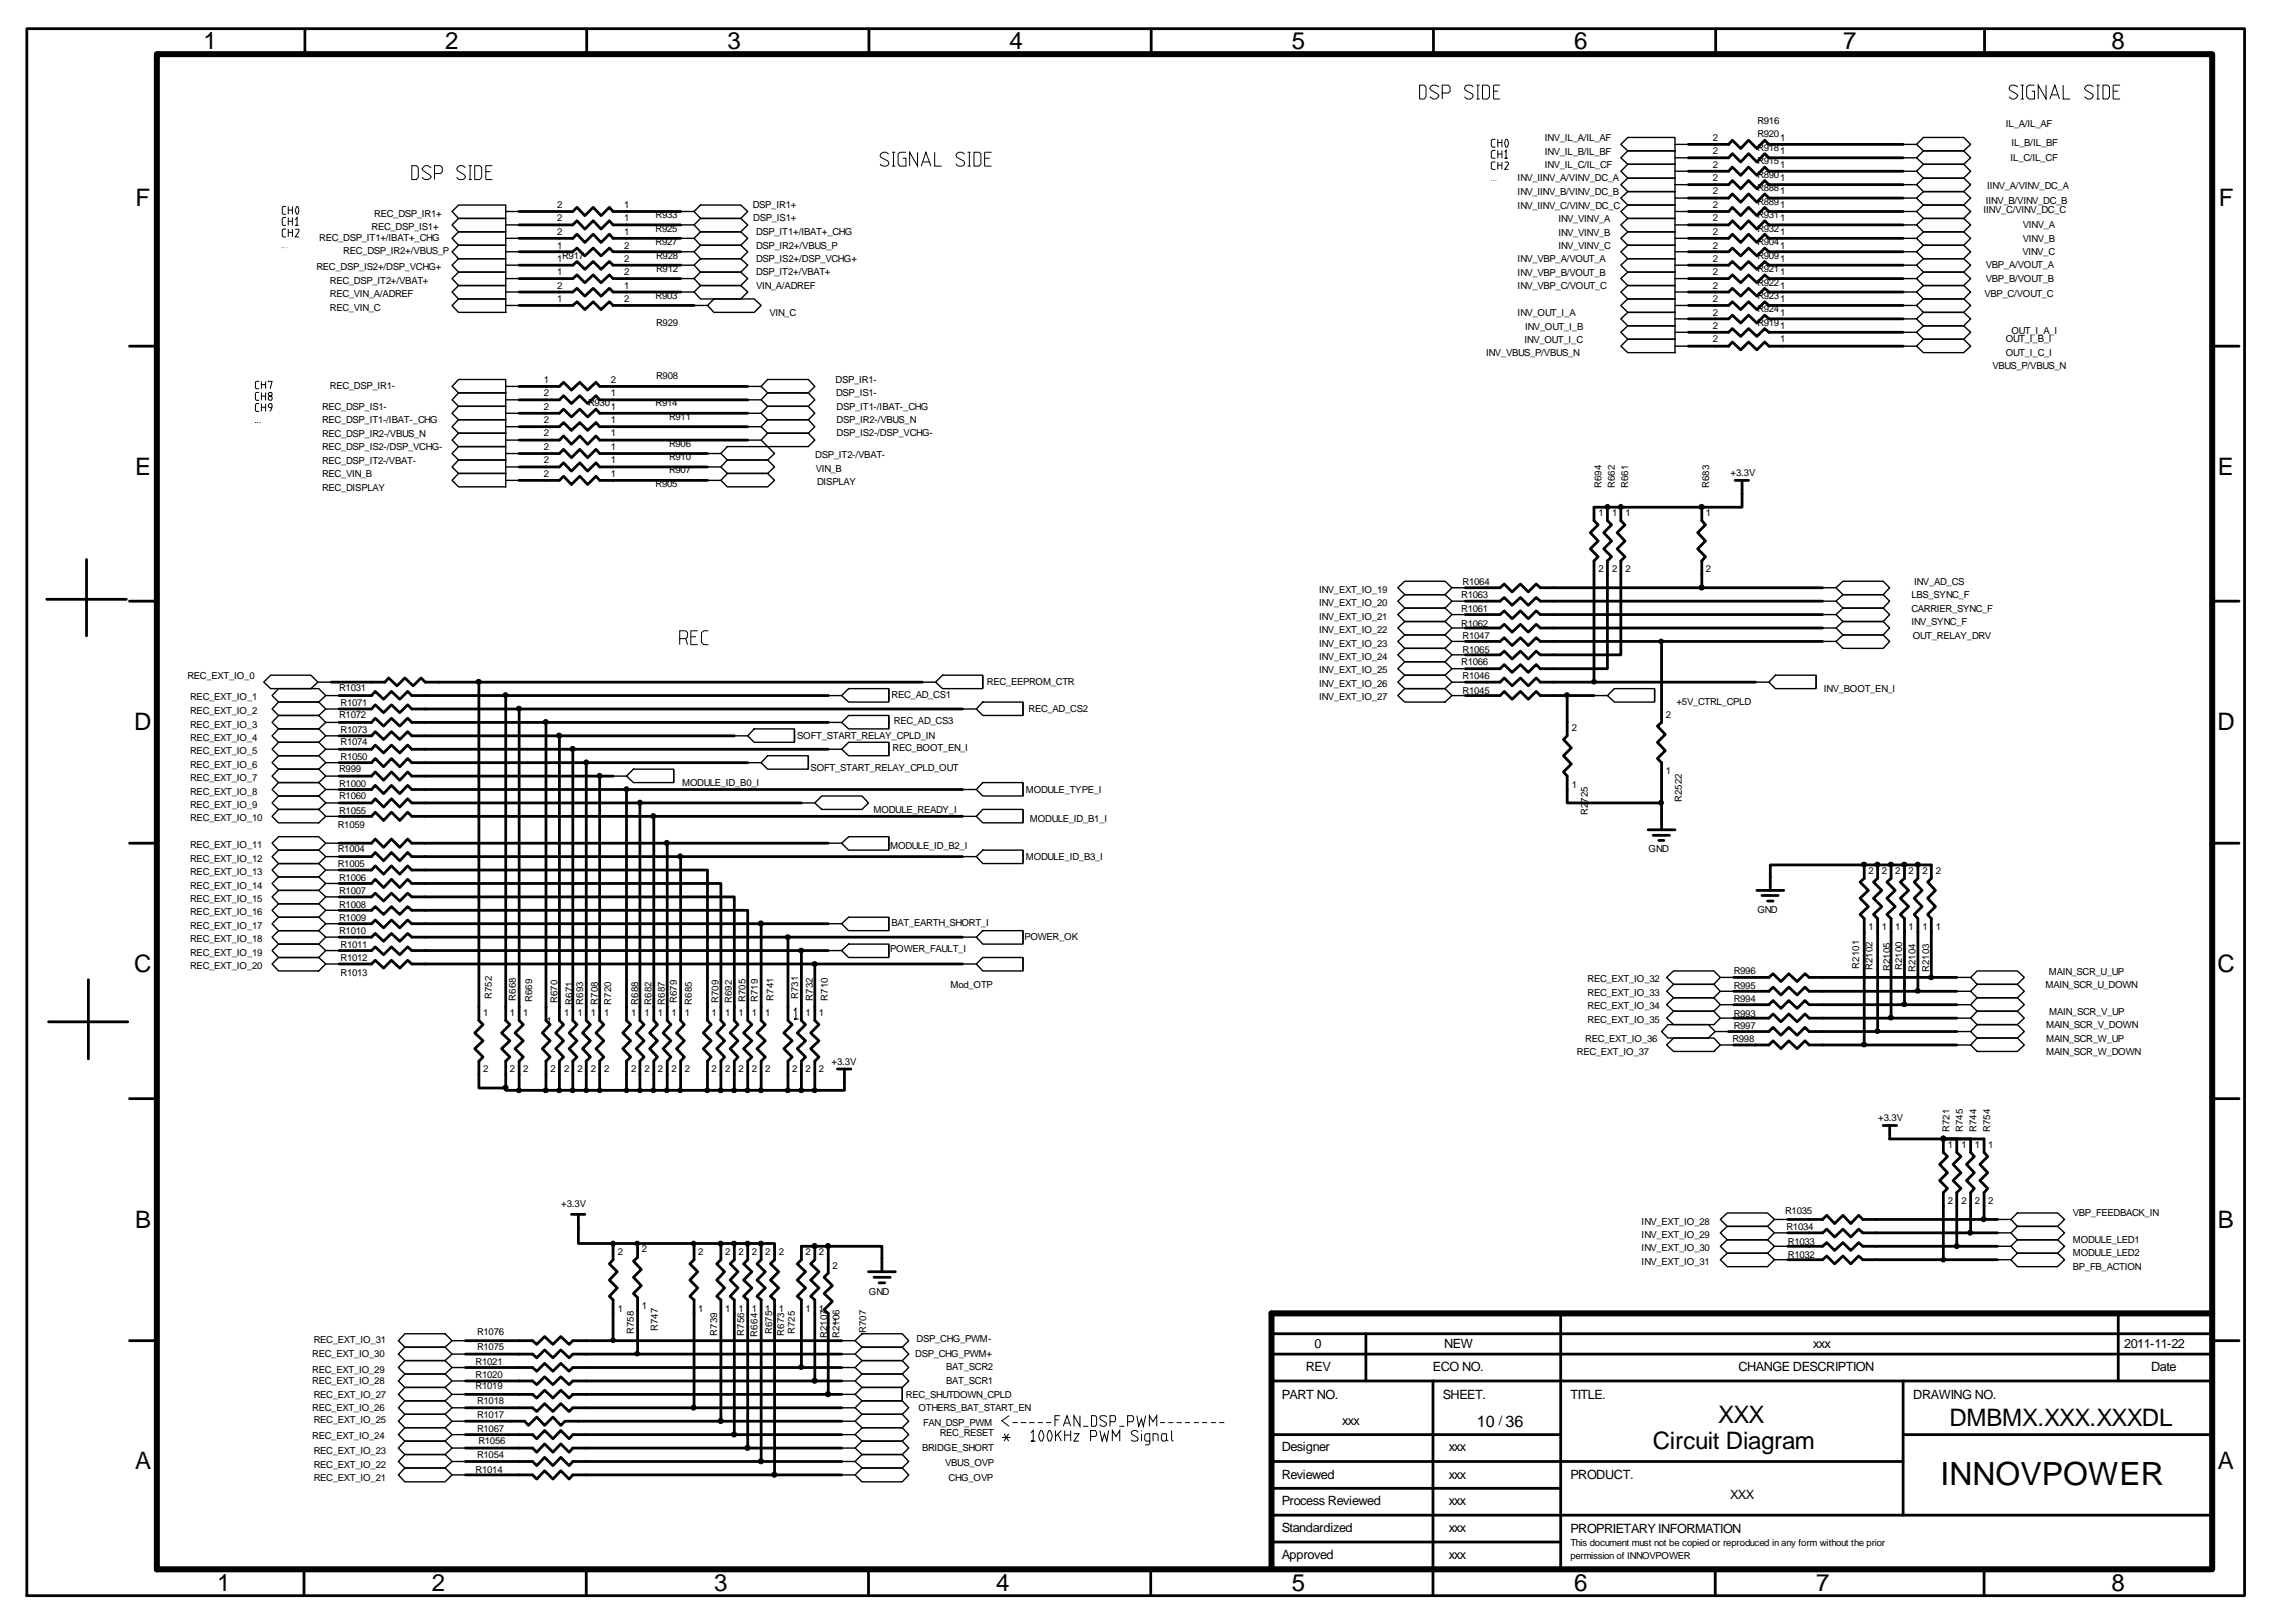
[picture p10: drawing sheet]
<svg xmlns="http://www.w3.org/2000/svg" width="420mm" height="297mm" viewBox="0 0 420 297" stroke-linecap="round" stroke-linejoin="round" font-family="sans-serif">
<defs><g id="words">
<text font-size="5.9" x="355.1" y="271.7">INNOVPOWER</text>
<g font-size="4.4">
<text x="37.3" y="8.9">1</text>
<text x="81.5" y="8.9">2</text>
<text x="133.1" y="8.9">3</text>
<text x="184.8" y="8.9">4</text>
<text x="236.4" y="8.9">5</text>
<text x="288" y="8.9">6</text>
<text x="337.2" y="8.9">7</text>
<text x="386.4" y="8.9">8</text>
<text x="24.8" y="37.7">F</text>
<text x="406" y="37.7">F</text>
<text x="24.7" y="86.9">E</text>
<text x="405.8" y="86.9">E</text>
<text x="24.6" y="133.6">D</text>
<text x="405.7" y="133.6">D</text>
<text x="24.6" y="177.9">C</text>
<text x="405.7" y="177.9">C</text>
<text x="24.7" y="224.6">B</text>
<text x="405.8" y="224.6">B</text>
<text x="314.4" y="260.3">XXX</text>
<text x="356.7" y="260.9">DMBMX.XXX.XXXDL</text>
<text x="24.7" y="268.8">A</text>
<text x="302.4" y="265.2">Circuit Diagram</text>
<text x="405.8" y="268.8">A</text>
<text x="39.7" y="291">1</text>
<text x="79" y="291">2</text>
<text x="130.7" y="291">3</text>
<text x="182.3" y="291">4</text>
<text x="236.4" y="291">5</text>
<text x="288.1" y="291">6</text>
<text x="332.3" y="291">7</text>
<text x="386.4" y="291">8</text>
</g>
<text font-size="2.9" x="270.3" y="261">10 36</text>
<g font-size="2.3">
<text x="238.9" y="250.8">REV</text>
<text x="240.5" y="246.5">0</text>
<text x="262.2" y="250.8">ECO NO.</text>
<text x="264.2" y="246.5">NEW</text>
<text x="318.1" y="250.8">CHANGE DESCRIPTION</text>
<text x="331.8" y="246.6">xxx</text>
<text x="388.7" y="246.5">2011-11-22</text>
<text x="393.6" y="250.8">Date</text>
<text x="234.5" y="255.9">PART NO.</text>
<text x="264" y="255.9">SHEET.</text>
<text x="287.4" y="255.9">TITLE.</text>
<text x="350.1" y="255.9">DRAWING NO.</text>
<text x="245.6" y="260.8">xxx</text>
<text x="274.2" y="260.8">/</text>
<text x="234.5" y="265.5">Designer</text>
<text x="265.1" y="265.5">xxx</text>
<text x="234.5" y="270.5">Reviewed</text>
<text x="234.5" y="275.4">Process Reviewed</text>
<text x="265.1" y="275.4">xxx</text>
<text x="265.1" y="270.5">xxx</text>
<text x="287.4" y="270.6">PRODUCT.</text>
<text x="316.6" y="274.3">XXX</text>
<text x="234.5" y="280.3">Standardized</text>
<text x="265.1" y="280.3">xxx</text>
<text x="287.4" y="280.4">PROPRIETARY INFORMATION</text>
<text x="234.5" y="285.2">Approved</text>
<text x="265.1" y="285.2">xxx</text>
</g>
<g font-size="1.8">
<text x="321.6" y="22.7">R916</text>
<text x="367" y="23.3">IL_A/IL_AF</text>
<text x="282.7" y="28.3">INV_IL_B/IL_BF</text>
<text x="282.7" y="25.8">INV_IL_A/IL_AF</text>
<text x="313.4" y="28.2">2</text>
<text x="313.4" y="25.7">2</text>
<text x="321.6" y="25.1">R920</text>
<text x="321.6" y="27.6">R918</text>
<text x="325.7" y="28.2">1</text>
<text x="325.7" y="25.7">1</text>
<text x="367.9" y="29.5">IL_C/IL_CF</text>
<text x="368" y="26.8">IL_B/IL_BF</text>
<text x="277.7" y="35.7">INV_IINV_B/VINV_DC_B</text>
<text x="277.7" y="33.2">INV_IINV_A/VINV_DC_A</text>
<text x="282.7" y="30.7">INV_IL_C/IL_CF</text>
<text x="313.4" y="30.6">2</text>
<text x="313.4" y="33.1">2</text>
<text x="313.4" y="35.6">2</text>
<text x="321.6" y="30.1">R915</text>
<text x="321.6" y="32.5">R890</text>
<text x="321.6" y="35">R888</text>
<text x="325.7" y="30.6">1</text>
<text x="325.7" y="33.1">1</text>
<text x="325.7" y="35.6">1</text>
<text x="363.6" y="34.6">IINV_A/VINV_DC_A</text>
<text x="68.5" y="39.6">REC_DSP_IR1+</text>
<text x="101.9" y="38">2</text>
<text x="101.9" y="40.5">2</text>
<text x="114.2" y="38">1</text>
<text x="114.2" y="40.5">1</text>
<text x="120" y="39.9">R933</text>
<text x="137.8" y="38">DSP_IR1+</text>
<text x="137.8" y="40.5">DSP_IS1+</text>
<text x="277.7" y="38.2">INV_IINV_C/VINV_DC_C</text>
<text x="285.2" y="40.6">INV_VINV_A</text>
<text x="313.4" y="38">2</text>
<text x="313.4" y="40.5">2</text>
<text x="321.6" y="37.4">R889</text>
<text x="321.6" y="39.9">R931</text>
<text x="325.7" y="38">1</text>
<text x="325.7" y="40.5">1</text>
<text x="363" y="39">IINV_C/VINV_DC_C</text>
<text x="363.4" y="37.3">IINV_B/VINV_DC_B</text>
<text x="370.2" y="41.7">VINV_A</text>
<text x="58.4" y="44">REC_DSP_IT1+/IBAT+_CHG</text>
<text x="62.8" y="46.5">REC_DSP_IR2+/VBUS_P</text>
<text x="68" y="42.1">REC_DSP_IS1+</text>
<text x="101.9" y="42.9">2</text>
<text x="101.9" y="45.5">1</text>
<text x="101.9" y="47.9">1</text>
<text x="102.9" y="47.3">R917</text>
<text x="114.2" y="42.9">1</text>
<text x="114.2" y="45.5">2</text>
<text x="114.2" y="47.9">2</text>
<text x="120" y="44.9">R927</text>
<text x="120" y="42.4">R925</text>
<text x="120.1" y="47.3">R928</text>
<text x="138.3" y="42.9">DSP_IT1+/IBAT+_CHG</text>
<text x="138.3" y="45.5">DSP_IR2+/VBUS_P</text>
<text x="138.3" y="47.9">DSP_IS2+/DSP_VCHG+</text>
<text x="285.2" y="45.6">INV_VINV_C</text>
<text x="285.2" y="43.1">INV_VINV_B</text>
<text x="313.4" y="42.9">2</text>
<text x="313.4" y="45.5">2</text>
<text x="313.4" y="47.9">2</text>
<text x="321.6" y="42.4">R932</text>
<text x="321.6" y="44.9">R904</text>
<text x="321.6" y="47.3">R909</text>
<text x="325.7" y="42.9">1</text>
<text x="325.7" y="45.5">1</text>
<text x="325.7" y="47.9">1</text>
<text x="370.1" y="46.7">VINV_C</text>
<text x="370.2" y="44.2">VINV_B</text>
<text x="57.9" y="49.4">REC_DSP_IS2+/DSP_VCHG+</text>
<text x="60.4" y="51.9">REC_DSP_IT2+/VBAT+</text>
<text x="101.9" y="52.8">2</text>
<text x="101.9" y="50.4">1</text>
<text x="114.2" y="52.8">1</text>
<text x="114.2" y="50.4">2</text>
<text x="120.1" y="49.8">R912</text>
<text x="138.3" y="50.4">DSP_IT2+/VBAT+</text>
<text x="138.3" y="52.8">VIN_A/ADREF</text>
<text x="277.7" y="48">INV_VBP_A/VOUT_A</text>
<text x="277.7" y="52.9">INV_VBP_C/VOUT_C</text>
<text x="277.7" y="50.5">INV_VBP_B/VOUT_B</text>
<text x="313.4" y="50.4">2</text>
<text x="313.4" y="52.8">2</text>
<text x="321.6" y="49.8">R921</text>
<text x="321.6" y="52.2">R922</text>
<text x="325.7" y="50.4">1</text>
<text x="325.7" y="52.8">1</text>
<text x="363.4" y="51.6">VBP_B/VOUT_B</text>
<text x="363.4" y="49.1">VBP_A/VOUT_A</text>
<text x="60.4" y="56.8">REC_VIN_C</text>
<text x="60.4" y="54.4">REC_VIN_A/ADREF</text>
<text x="101.9" y="55.3">1</text>
<text x="114.2" y="55.3">2</text>
<text x="120" y="54.7">R903</text>
<text x="120.1" y="59.6">R929</text>
<text x="140.8" y="57.7">VIN_C</text>
<text x="277.7" y="57.8">INV_OUT_I_A</text>
<text x="313.4" y="55.3">2</text>
<text x="313.4" y="57.7">2</text>
<text x="321.6" y="57.2">R924</text>
<text x="321.6" y="54.7">R923</text>
<text x="321.6" y="59.6">R919</text>
<text x="325.7" y="55.3">1</text>
<text x="325.7" y="57.7">1</text>
<text x="363.1" y="54.3">VBP_C/VOUT_C</text>
<text x="271.9" y="65.2">INV_VBUS_P/VBUS_N</text>
<text x="279" y="62.7">INV_OUT_I_C</text>
<text x="279.1" y="60.3">INV_OUT_I_B</text>
<text x="313.4" y="60.2">2</text>
<text x="313.4" y="62.7">2</text>
<text x="325.7" y="60.2">1</text>
<text x="325.7" y="62.7">1</text>
<text x="367" y="62.7">OUT_I_B_I</text>
<text x="367" y="65.1">OUT_I_C_I</text>
<text x="368" y="61.1">OUT_I_A_I</text>
<text x="60.4" y="71.1">REC_DSP_IR1-</text>
<text x="99.5" y="70">1</text>
<text x="111.8" y="70">2</text>
<text x="120.1" y="69.4">R908</text>
<text x="152.9" y="70">DSP_IR1-</text>
<text x="364.6" y="67.6">VBUS_P/VBUS_N</text>
<text x="58.9" y="77.5">REC_DSP_IT1-/IBAT-_CHG</text>
<text x="58.9" y="75">REC_DSP_IS1-</text>
<text x="99.5" y="77.4">2</text>
<text x="99.5" y="74.9">2</text>
<text x="99.5" y="72.5">2</text>
<text x="107.6" y="74.3">R930</text>
<text x="111.8" y="77.4">1</text>
<text x="111.8" y="74.9">1</text>
<text x="111.8" y="72.5">1</text>
<text x="120" y="74.3">R914</text>
<text x="122.4" y="76.8">R911</text>
<text x="153" y="72.5">DSP_IS1-</text>
<text x="153.1" y="74.9">DSP_IT1-/IBAT-_CHG</text>
<text x="153.1" y="77.4">DSP_IR2-/VBUS_N</text>
<text x="58.9" y="82.4">REC_DSP_IS2-/DSP_VCHG-</text>
<text x="58.9" y="79.9">REC_DSP_IR2-/VBUS_N</text>
<text x="99.5" y="82.3">2</text>
<text x="99.5" y="79.8">2</text>
<text x="111.8" y="82.3">1</text>
<text x="111.8" y="79.8">1</text>
<text x="122.4" y="81.7">R906</text>
<text x="149.2" y="83.8">DSP_IT2-/VBAT-</text>
<text x="153.1" y="79.8">DSP_IS2-/DSP_VCHG-</text>
<text x="58.9" y="89.7">REC_DISPLAY</text>
<text x="58.9" y="87.3">REC_VIN_B</text>
<text x="58.9" y="84.8">REC_DSP_IT2-/VBAT-</text>
<text x="99.5" y="84.8">2</text>
<text x="99.5" y="87.2">2</text>
<text x="111.8" y="84.8">1</text>
<text x="111.8" y="87.2">1</text>
<text x="120" y="89.1">R905</text>
<text x="122.4" y="86.6">R907</text>
<text x="122.4" y="84.2">R910</text>
<text x="149.3" y="86.3">VIN_B</text>
<text x="149.5" y="88.7">DISPLAY</text>
<text x="293" y="89.3" transform="rotate(-90 293 89.3)">R694</text>
<text x="295.5" y="89.3" transform="rotate(-90 295.5 89.3)">R662</text>
<text x="297.9" y="89.3" transform="rotate(-90 297.9 89.3)">R661</text>
<text x="312.8" y="89.3" transform="rotate(-90 312.8 89.3)">R683</text>
<text x="316.7" y="87.1">+3.3V</text>
<text x="292.5" y="94.4">1</text>
<text x="295" y="94.4">1</text>
<text x="297.4" y="94.4">1</text>
<text x="312.2" y="94.4">1</text>
<text x="267.6" y="107">R1064</text>
<text x="292.5" y="104.7">2</text>
<text x="295" y="104.7">2</text>
<text x="297.4" y="104.7">2</text>
<text x="312.2" y="104.7">2</text>
<text x="350.3" y="107">INV_AD_CS</text>
<text x="241.4" y="113.4">INV_EXT_IO_21</text>
<text x="241.4" y="110.9">INV_EXT_IO_20</text>
<text x="241.4" y="108.5">INV_EXT_IO_19</text>
<text x="267.4" y="109.5">R1063</text>
<text x="267.4" y="111.9">R1061</text>
<text x="349.8" y="109.5">LBS_SYNC_F</text>
<text x="349.8" y="111.9">CARRIER_SYNC_F</text>
<text x="241.4" y="115.8">INV_EXT_IO_22</text>
<text x="241.4" y="118.3">INV_EXT_IO_23</text>
<text x="267.4" y="114.6">R1062</text>
<text x="267.6" y="116.8">R1047</text>
<text x="267.6" y="119.4">R1065</text>
<text x="349.8" y="114.4">INV_SYNC_F</text>
<text x="350" y="116.8">OUT_RELAY_DRV</text>
<text x="34.3" y="124.2">REC_EXT_IO_0</text>
<text x="180.6" y="125.3">REC_EEPROM_CTR</text>
<text x="241.4" y="125.6">INV_EXT_IO_26</text>
<text x="241.4" y="123.2">INV_EXT_IO_25</text>
<text x="241.4" y="120.7">INV_EXT_IO_24</text>
<text x="267.4" y="121.6">R1066</text>
<text x="267.6" y="124.3">R1046</text>
<text x="34.8" y="128.1">REC_EXT_IO_1</text>
<text x="34.8" y="130.6">REC_EXT_IO_2</text>
<text x="62.1" y="131.4">R1072</text>
<text x="62.1" y="126.5">R1031</text>
<text x="62.3" y="129.2">R1071</text>
<text x="163.2" y="127.8">REC_AD_CS1</text>
<text x="188.2" y="130.2">REC_AD_CS2</text>
<text x="241.4" y="128.1">INV_EXT_IO_27</text>
<text x="267.6" y="127">R1045</text>
<text x="304.8" y="131.3">2</text>
<text x="306.7" y="129">+5V_CTRL_CPLD</text>
<text x="333.8" y="126.6">INV_BOOT_EN_I</text>
<text x="34.8" y="135.6">REC_EXT_IO_4</text>
<text x="34.8" y="133.1">REC_EXT_IO_3</text>
<text x="62.3" y="134.1">R1073</text>
<text x="62.3" y="136.3">R1074</text>
<text x="145.9" y="135.2">SOFT_START_RELAY_CPLD_IN</text>
<text x="163.3" y="137.4">REC_BOOT_EN_I</text>
<text x="163.6" y="132.5">REC_AD_CS3</text>
<text x="287.6" y="133.8">2</text>
<text x="34.8" y="138">REC_EXT_IO_5</text>
<text x="34.8" y="140.5">REC_EXT_IO_6</text>
<text x="34.8" y="142.9">REC_EXT_IO_7</text>
<text x="62.1" y="141.2">R999</text>
<text x="62.1" y="143.9">R1000</text>
<text x="62.3" y="139">R1050</text>
<text x="124.8" y="143.8">MODULE_ID_B0_I</text>
<text x="148.3" y="141.1">SOFT_START_RELAY_CPLD_OUT</text>
<text x="304.8" y="141.6">1</text>
<text x="34.8" y="145.4">REC_EXT_IO_8</text>
<text x="34.8" y="147.8">REC_EXT_IO_9</text>
<text x="62.1" y="146.1">R1060</text>
<text x="62.1" y="148.8">R1055</text>
<text x="159.8" y="148.8">MODULE_READY_I</text>
<text x="187.7" y="145">MODULE_TYPE_I</text>
<text x="287.6" y="144.1">1</text>
<text x="290.6" y="149.2" transform="rotate(-90 290.6 149.2)">R2725</text>
<text x="307.8" y="146.7" transform="rotate(-90 307.8 146.7)">R2522</text>
<text x="34.8" y="150.3">REC_EXT_IO_10</text>
<text x="34.8" y="155.2">REC_EXT_IO_11</text>
<text x="61.8" y="151.6">R1059</text>
<text x="61.8" y="156">R1004</text>
<text x="162.9" y="155.4">MODULE_ID_B2_I</text>
<text x="188.5" y="150.5">MODULE_ID_B1_I</text>
<text x="301.7" y="156">GND</text>
<text x="34.8" y="157.7">REC_EXT_IO_12</text>
<text x="34.8" y="160.1">REC_EXT_IO_13</text>
<text x="61.8" y="158.7">R1005</text>
<text x="62.1" y="161.1">R1006</text>
<text x="187.7" y="157.3">MODULE_ID_B3_I</text>
<text x="341.9" y="159.9">2</text>
<text x="344.3" y="159.9">2</text>
<text x="346.8" y="159.9">2</text>
<text x="349.2" y="159.9">2</text>
<text x="351.8" y="159.9">2</text>
<text x="354.2" y="159.9">2</text>
<text x="34.8" y="162.6">REC_EXT_IO_14</text>
<text x="34.8" y="165">REC_EXT_IO_15</text>
<text x="34.8" y="167.5">REC_EXT_IO_16</text>
<text x="62.1" y="163.6">R1007</text>
<text x="62.1" y="166">R1008</text>
<text x="321.6" y="167">GND</text>
<text x="34.8" y="169.9">REC_EXT_IO_17</text>
<text x="34.8" y="172.4">REC_EXT_IO_18</text>
<text x="62.1" y="168.5">R1009</text>
<text x="62.1" y="170.9">R1010</text>
<text x="62.3" y="173.4">R1011</text>
<text x="163.2" y="169.3">BAT_EARTH_SHORT_I</text>
<text x="187.5" y="172">POWER_OK</text>
<text x="341.9" y="170.1">1</text>
<text x="344.3" y="170.1">1</text>
<text x="346.8" y="170.1">1</text>
<text x="349.2" y="170.1">1</text>
<text x="351.8" y="170.1">1</text>
<text x="354.2" y="170.1">1</text>
<text x="34.8" y="177.3">REC_EXT_IO_20</text>
<text x="34.8" y="174.8">REC_EXT_IO_19</text>
<text x="62.3" y="175.9">R1012</text>
<text x="62.3" y="178.6">R1013</text>
<text x="162.9" y="174.2">POWER_FAULT_I</text>
<text x="290.5" y="179.7">REC_EXT_IO_32</text>
<text x="317.2" y="178.1">R996</text>
<text x="340.2" y="177.2" transform="rotate(-90 340.2 177.2)">R2101</text>
<text x="342.6" y="177.5" transform="rotate(-90 342.6 177.5)">R2102</text>
<text x="345.9" y="177.7" transform="rotate(-90 345.9 177.7)">R2105</text>
<text x="348.1" y="177.5" transform="rotate(-90 348.1 177.5)">R2100</text>
<text x="350.5" y="177.9" transform="rotate(-90 350.5 177.9)">R2104</text>
<text x="353" y="177.9" transform="rotate(-90 353 177.9)">R2103</text>
<text x="374.9" y="178.3">MAIN_SCR_U_UP</text>
<text x="88.4" y="185.8">1</text>
<text x="90" y="182.8" transform="rotate(-90 90 182.8)">R752</text>
<text x="93.3" y="185.8">1</text>
<text x="94.4" y="183.1" transform="rotate(-90 94.4 183.1)">R668</text>
<text x="95.8" y="185.8">1</text>
<text x="97.4" y="183.3" transform="rotate(-90 97.4 183.3)">R669</text>
<text x="102" y="183.6" transform="rotate(-90 102 183.6)">R670</text>
<text x="103.2" y="185.8">1</text>
<text x="104.7" y="183.8" transform="rotate(-90 104.7 183.8)">R671</text>
<text x="105.7" y="185.8">1</text>
<text x="106.7" y="183.8" transform="rotate(-90 106.7 183.8)">R693</text>
<text x="108.1" y="185.8">1</text>
<text x="109.4" y="183.8" transform="rotate(-90 109.4 183.8)">R708</text>
<text x="110.6" y="185.8">1</text>
<text x="111.8" y="183.8" transform="rotate(-90 111.8 183.8)">R720</text>
<text x="115.5" y="185.8">1</text>
<text x="116.8" y="183.8" transform="rotate(-90 116.8 183.8)">R688</text>
<text x="117.9" y="185.8">1</text>
<text x="119.2" y="183.8" transform="rotate(-90 119.2 183.8)">R682</text>
<text x="120.4" y="185.8">1</text>
<text x="121.7" y="183.8" transform="rotate(-90 121.7 183.8)">R687</text>
<text x="122.9" y="185.8">1</text>
<text x="123.9" y="183.6" transform="rotate(-90 123.9 183.6)">R679</text>
<text x="125.3" y="185.8">1</text>
<text x="126.6" y="183.8" transform="rotate(-90 126.6 183.8)">R685</text>
<text x="130.2" y="185.8">1</text>
<text x="131.5" y="183.6" transform="rotate(-90 131.5 183.6)">R709</text>
<text x="132.7" y="185.8">1</text>
<text x="133.9" y="183.6" transform="rotate(-90 133.9 183.6)">R692</text>
<text x="135.1" y="185.8">1</text>
<text x="136.4" y="183.3" transform="rotate(-90 136.4 183.3)">R705</text>
<text x="137.6" y="185.8">1</text>
<text x="138.7" y="183.3" transform="rotate(-90 138.7 183.3)">R719</text>
<text x="140" y="185.8">1</text>
<text x="141.6" y="183.1" transform="rotate(-90 141.6 183.1)">R741</text>
<text x="146" y="182.8" transform="rotate(-90 146 182.8)">R731</text>
<text x="147.4" y="185.8">1</text>
<text x="148.8" y="183.1" transform="rotate(-90 148.8 183.1)">R732</text>
<text x="149.9" y="185.8">1</text>
<text x="151.5" y="183.1" transform="rotate(-90 151.5 183.1)">R710</text>
<text x="173.9" y="180.7">Mod_OTP</text>
<text x="290.5" y="184.7">REC_EXT_IO_34</text>
<text x="290.5" y="182.2">REC_EXT_IO_33</text>
<text x="317.2" y="180.8">R995</text>
<text x="317.2" y="183.3">R994</text>
<text x="374.3" y="180.8">MAIN_SCR_U_DOWN</text>
<text x="375" y="185.7">MAIN_SCR_V_UP</text>
<text x="100" y="187.4">1</text>
<text x="290.1" y="190.6">REC_EXT_IO_36</text>
<text x="290.5" y="187.1">REC_EXT_IO_35</text>
<text x="317" y="190.7">R998</text>
<text x="317.2" y="186">R993</text>
<text x="317.2" y="188.2">R997</text>
<text x="374.4" y="188.1">MAIN_SCR_V_DOWN</text>
<text x="374.4" y="190.6">MAIN_SCR_W_UP</text>
<text x="88.4" y="196.2">2</text>
<text x="93.3" y="196.2">2</text>
<text x="95.8" y="196.2">2</text>
<text x="100.8" y="196.2">2</text>
<text x="103.2" y="196.2">2</text>
<text x="105.7" y="196.2">2</text>
<text x="108.1" y="196.2">2</text>
<text x="110.6" y="196.2">2</text>
<text x="115.5" y="196.2">2</text>
<text x="117.9" y="196.2">2</text>
<text x="120.4" y="196.2">2</text>
<text x="122.9" y="196.2">2</text>
<text x="125.3" y="196.2">2</text>
<text x="130.2" y="196.2">2</text>
<text x="132.7" y="196.2">2</text>
<text x="135.1" y="196.2">2</text>
<text x="137.6" y="196.2">2</text>
<text x="140" y="196.2">2</text>
<text x="144.9" y="196.2">2</text>
<text x="147.4" y="196.2">2</text>
<text x="149.9" y="196.2">2</text>
<text x="152.1" y="194.8">+3.3V</text>
<text x="288.5" y="193">REC_EXT_IO_37</text>
<text x="374.4" y="193">MAIN_SCR_W_DOWN</text>
<text x="343.7" y="205.1">+3.3V</text>
<text x="356.4" y="210">1</text>
<text x="356.7" y="207.1" transform="rotate(-90 356.7 207.1)">R721</text>
<text x="358.9" y="210">1</text>
<text x="359.2" y="207.1" transform="rotate(-90 359.2 207.1)">R745</text>
<text x="361.4" y="210">1</text>
<text x="361.7" y="207.1" transform="rotate(-90 361.7 207.1)">R744</text>
<text x="363.8" y="210">1</text>
<text x="364.2" y="207.1" transform="rotate(-90 364.2 207.1)">R754</text>
<text x="102.7" y="220.9">+3.3V</text>
<text x="356.4" y="220.3">2</text>
<text x="358.9" y="220.3">2</text>
<text x="361.4" y="220.3">2</text>
<text x="363.8" y="220.3">2</text>
<text x="300.4" y="226.5">INV_EXT_IO_29</text>
<text x="300.4" y="224">INV_EXT_IO_28</text>
<text x="326.6" y="222.1">R1035</text>
<text x="326.9" y="225">R1034</text>
<text x="327.2" y="227.8">R1033</text>
<text x="379.3" y="222.4">VBP_FEEDBACK_IN</text>
<text x="379.3" y="227.4">MODULE_LED1</text>
<text x="113" y="229.6">2</text>
<text x="117.4" y="229.1">2</text>
<text x="127.8" y="229.6">2</text>
<text x="132.7" y="229.6">2</text>
<text x="135.1" y="229.6">2</text>
<text x="137.6" y="229.6">2</text>
<text x="140" y="229.6">2</text>
<text x="142.5" y="229.6">2</text>
<text x="147.4" y="229.6">2</text>
<text x="149.9" y="229.6">2</text>
<text x="152.3" y="232.1">2</text>
<text x="300.4" y="231.4">INV_EXT_IO_31</text>
<text x="300.4" y="228.9">INV_EXT_IO_30</text>
<text x="327.2" y="230.2">R1032</text>
<text x="379.3" y="229.9">MODULE_LED2</text>
<text x="379.3" y="232.3">BP_FB_ACTION</text>
<text x="113" y="239.9">1</text>
<text x="117.4" y="239.4">1</text>
<text x="127.8" y="239.9">1</text>
<text x="132.7" y="239.9">1</text>
<text x="135.1" y="239.9">1</text>
<text x="137.6" y="239.9">1</text>
<text x="140" y="239.9">1</text>
<text x="142.5" y="239.9">1</text>
<text x="147.4" y="239.9">1</text>
<text x="149.9" y="239.9">1</text>
<text x="159" y="236.9">GND</text>
<text x="57.4" y="245.8">REC_EXT_IO_31</text>
<text x="87.3" y="244.3">R1076</text>
<text x="116" y="244.1" transform="rotate(-90 116 244.1)">R758</text>
<text x="120.4" y="243.6" transform="rotate(-90 120.4 243.6)">R747</text>
<text x="131.2" y="244.3" transform="rotate(-90 131.2 244.3)">R739</text>
<text x="136.1" y="244.3" transform="rotate(-90 136.1 244.3)">R756</text>
<text x="138.6" y="244.5" transform="rotate(-90 138.6 244.5)">R664</text>
<text x="141.3" y="244.1" transform="rotate(-90 141.3 244.1)">R675</text>
<text x="143.5" y="244.3" transform="rotate(-90 143.5 244.3)">R673</text>
<text x="145.5" y="244.1" transform="rotate(-90 145.5 244.1)">R725</text>
<text x="151.4" y="244.8" transform="rotate(-90 151.4 244.8)">R2107</text>
<text x="152.3" y="242.4">1</text>
<text x="153.6" y="244.8" transform="rotate(-90 153.6 244.8)">R2106</text>
<text x="158.5" y="243.8" transform="rotate(-90 158.5 243.8)">R707</text>
<text x="167.7" y="245.5">DSP_CHG_PWM-</text>
<text x="57.1" y="251.2">REC_EXT_IO_29</text>
<text x="57.1" y="248.2">REC_EXT_IO_30</text>
<text x="87" y="249.7">R1021</text>
<text x="87.3" y="247">R1075</text>
<text x="167.5" y="248.2">DSP_CHG_PWM+</text>
<text x="173.1" y="250.7">BAT_SCR2</text>
<text x="57.1" y="253.2">REC_EXT_IO_28</text>
<text x="57.4" y="255.7">REC_EXT_IO_27</text>
<text x="87" y="254.2">R1019</text>
<text x="87" y="252.1">R1020</text>
<text x="87.3" y="256.8">R1018</text>
<text x="165.8" y="255.7">REC_SHUTDOWN_CPLD</text>
<text x="173.1" y="253.2">BAT_SCR1</text>
<text x="57.1" y="263.3">REC_EXT_IO_24</text>
<text x="57.1" y="258.1">REC_EXT_IO_26</text>
<text x="57.4" y="260.4">REC_EXT_IO_25</text>
<text x="87.3" y="262">R1067</text>
<text x="87.3" y="259.5">R1017</text>
<text x="168.1" y="258.1">OTHERS_BAT_START_EN</text>
<text x="168.9" y="260.9">FAN_DSP_PWM</text>
<text x="172" y="262.8">REC_RESET</text>
<text x="57.4" y="268.5">REC_EXT_IO_22</text>
<text x="57.4" y="266">REC_EXT_IO_23</text>
<text x="87" y="269.4">R1014</text>
<text x="87.3" y="266.7">R1054</text>
<text x="87.5" y="264.2">R1056</text>
<text x="168.7" y="265.5">BRIDGE_SHORT</text>
<text x="173" y="268.2">VBUS_OVP</text>
<text x="57.4" y="270.9">REC_EXT_IO_21</text>
<text x="173.6" y="270.9">CHG_OVP</text>
<text x="287.4" y="282.8">This document must not be copied or reproduced in any form without the prior</text>
<text x="287.4" y="285.2">permission of INNOVPOWER</text>
</g>
</g></defs>
<g fill="none" stroke="#000" stroke-width=".51">
<path d="M4.9 5.2h405.8v286.7h-405.8zM55.8 5.3v4.4M107.4 5.3v4.4M159 5.3v4.4M210.7 5.3v4.4M262.3 5.3v4.4M313.9 5.3v4.4M363.1 5.3v4.4M95 38.7h9.8l.8-.8 1.4 1.6 1.5-1.6 1.5 1.6 1.5-1.6 .7 .8h12.3M308.9 26.4h7.4l.7-.7 1.5 1.5 1.5-1.5 1.5 1.5 1.4-1.5 .8 .7h24.5M308.9 28.9h7.4l.7-.8 1.5 1.5 1.5-1.5 1.5 1.5 1.4-1.5 .8 .8h24.5M308.9 31.3h7.4l.7-.7 1.5 1.5 1.5-1.5 1.5 1.5 1.4-1.5 .8 .7h24.5"/>
<path d="M308.9 33.8h7.4l.7-.8 1.5 1.5 1.5-1.5 1.5 1.5 1.4-1.5 .8 .8h24.5M308.9 36.2h7.4l.7-.7 1.5 1.5 1.5-1.5 1.5 1.5 1.4-1.5 .8 .7h24.5M308.9 38.7h7.4l.7-.8 1.5 1.6 1.5-1.6 1.5 1.6 1.4-1.6 .8 .8h24.5M95 53.4h9.8l.8-.7 1.4 1.5 1.5-1.5 1.5 1.5 1.5-1.5 .7 .7h12.3M95 43.6h9.8l.8-.8 1.4 1.6 1.5-1.6 1.5 1.6 1.5-1.6 .7 .8h12.3M95 41.1h9.8l.8-.7 1.4 1.5 1.5-1.5 1.5 1.5 1.5-1.5 .7 .7h12.3M95 46.1h9.8l.8-.7 1.4 1.4 1.5-1.4 1.5 1.4 1.5-1.4 .7 .7h12.3M95 48.5h9.8l.8-.7 1.4 1.5 1.5-1.5 1.5 1.5 1.5-1.5 .7 .7h12.3M95 55.9h9.8l.8-.7 1.4 1.4 1.5-1.4 1.5 1.4 1.5-1.4 .7 .7h14.8M95 51h9.8l.8-.7 1.4 1.4 1.5-1.4 1.5 1.4 1.5-1.4 .7 .7h12.3M308.9 41.1h7.4l.7-.7 1.5 1.5 1.5-1.5 1.5 1.5 1.4-1.5 .8 .7h24.5M308.9 43.6h7.4l.7-.8 1.5 1.6 1.5-1.6 1.5 1.6 1.4-1.6 .8 .8h24.5"/>
<path d="M308.9 46.1h7.4l.7-.7 1.5 1.4 1.5-1.4 1.5 1.4 1.4-1.4 .8 .7h24.5M308.9 48.5h7.4l.7-.7 1.5 1.5 1.5-1.5 1.5 1.5 1.4-1.5 .8 .7h24.5M308.9 51h7.4l.7-.7 1.5 1.4 1.5-1.4 1.5 1.4 1.4-1.4 .8 .7h24.5M308.9 53.4h7.4l.7-.7 1.5 1.5 1.5-1.5 1.5 1.5 1.4-1.5 .8 .7h24.5M308.9 55.9h7.4l.7-.7 1.5 1.4 1.5-1.4 1.5 1.4 1.4-1.4 .8 .7h24.5M308.9 58.3h7.4l.7-.6 1.5 1.4 1.5-1.4 1.5 1.4 1.4-1.4 .8 .6h24.5M23.7 63.3h4.9M95 78.1h7.4l.7-.8 1.5 1.4 1.5-1.4 1.4 1.4 1.6-1.4 .6 .8h27.1M95 75.6h7.4l.7-.8 1.5 1.5 1.5-1.5 1.4 1.5 1.6-1.5 .6 .8h27.1M95 73.2h7.4l.7-.8 1.5 1.4 1.5-1.4 1.4 1.4 1.6-1.4 .6 .8h27.1M95 70.7h7.4l.7-.8 1.5 1.5 1.5-1.5 1.4 1.5 1.6-1.5 .6 .8h27.1M308.9 60.8h7.4l.7-.7 1.5 1.5 1.5-1.5 1.5 1.5 1.4-1.5 .8 .7h24.5"/>
<path d="M308.9 63.3h7.4l.7-.7 1.5 1.4 1.5-1.4 1.5 1.4 1.4-1.4 .8 .7h24.5M404.8 63.3h4.9M95 87.9h7.4l.7-.8 1.5 1.5 1.5-1.5 1.4 1.5 1.6-1.5 .6 .8h19.8M95 85.4h7.4l.7-.7 1.5 1.5 1.5-1.5 1.4 1.5 1.6-1.5 .6 .7h19.8M95 83h7.4l.7-.8 1.5 1.5 1.5-1.5 1.4 1.5 1.6-1.5 .6 .8h19.8M95 80.5h7.4l.7-.7 1.5 1.5 1.5-1.5 1.4 1.5 1.6-1.5 .6 .7h27.1M294.1 92.8v2.4l.8 .8-1.4 1.5 1.4 1.5-1.4 1.4 1.4 1.5-.8 .7v19.7h-12.2l-.8-.7-1.4 1.4-1.5-1.4-1.5 1.4-1.4-1.4-.8 .7h-6.4M296.6 92.8v2.4l.7 .8-1.4 1.5 1.4 1.5-1.4 1.4 1.4 1.5-.7 .7v17.2h-14.7l-.8-.7-1.4 1.5-1.5-1.5-1.5 1.5-1.4-1.5-.8 .7h-6.4M311.4 92.8v2.4l.7 .8-1.5 1.5 1.5 1.5-1.5 1.4 1.5 1.5-.7 .7v4.9M317.5 87.9h2.5M318.8 87.9v4.9h-27.1v2.4l.7 .8-1.4 1.5 1.4 1.5-1.4 1.4 1.4 1.5-.7 .7v22.2M8.6 109.6h14.5"/>
<path d="M15.8 102.4v13.9M23.7 110h4.9M268.1 107.5h6.4l.8-.7 1.4 1.5 1.5-1.5 1.5 1.5 1.4-1.5 .8 .7h51.6M268.1 110h6.4l.8-.7 1.4 1.4 1.5-1.4 1.5 1.4 1.4-1.4 .8 .7h51.6M268.1 112.4h6.4l.8-.6 1.4 1.4 1.5-1.4 1.5 1.4 1.4-1.4 .8 .6h51.6M268.1 114.9h6.4l.8-.7 1.4 1.5 1.5-1.5 1.5 1.5 1.4-1.5 .8 .7h51.6M268.1 117.3h6.4l.8-.6 1.4 1.4 1.5-1.4 1.5 1.4 1.4-1.4 .8 .6h51.6M304 117.3v14.9l-.7 .6 1.4 1.6-1.4 1.4 1.4 1.5-1.4 1.5 .7 .7v12.3M404.8 110h4.9M60.6 124.8h9.8l.7-.8 1.5 1.5 1.5-1.5 1.5 1.5 1.4-1.5 .8 .8h90.9M62.1 127.3h5.9l.7-.8 1.5 1.4 1.4-1.4 1.6 1.4 1.4-1.4 .8 .8h76.2M62.1 129.7h5.9l.7-.8 1.5 1.5 1.4-1.5 1.6 1.5 1.4-1.5 .8 .8h100.7"/>
<path d="M62.1 132.2h5.9l.7-.8 1.5 1.4 1.4-1.4 1.6 1.4 1.4-1.4 .8 .8h76.2M62.1 134.6h5.9l.7-.7 1.5 1.4 1.4-1.4 1.6 1.4 1.4-1.4 .8 .7h59M62.1 137.1h5.9l.7-.8 1.5 1.5 1.4-1.5 1.6 1.5 1.4-1.5 .8 .8h76.2M62.1 139.5h5.9l.7-.7 1.5 1.5 1.4-1.5 1.6 1.5 1.4-1.5 .8 .7h61.4M87.6 124.8v61.9l.8 .8-1.5 1.5 1.5 1.4-1.5 1.5 1.5 1.5-.8 .7v5h4.9M92.5 127.3v59.4l.8 .8-1.5 1.5 1.5 1.4-1.5 1.5 1.5 1.5-.8 .7v5.4h62v-3.9M95 129.7v57l.8 .8-1.6 1.5 1.6 1.4-1.6 1.5 1.6 1.5-.8 .7v5.4M99.9 132.2v54.5l.8 .8-1.5 1.5 1.5 1.4-1.5 1.5 1.5 1.5-.8 .7v5.4M102.4 134.6v52.1l.7 .8-1.4 1.5 1.4 1.4-1.4 1.5 1.4 1.5-.7 .7v5.4M104.8 137.1v49.6l.8 .8-1.5 1.5 1.5 1.4-1.5 1.5 1.5 1.5-.8 .7v5.4M107.3 139.5v47.2l.7 .8-1.4 1.5 1.4 1.4-1.4 1.5 1.4 1.5-.7 .7v5.4M268.1 127.3h6.4l.8-.8 1.4 1.4 1.5-1.4 1.5 1.4 1.4-1.4 .8 .8h9.8"/>
<path d="M268.1 124.8h6.4l.8-.8 1.4 1.5 1.5-1.5 1.5 1.5 1.4-1.5 .8 .8h39.3M286.8 127.3v7.3l-.7 .7 1.4 1.5-1.4 1.5 1.4 1.5-1.4 1.4 .7 .8v4.9h17.2M23.7 154.3h4.9M62.1 159.2h5.9l.7-.8 1.5 1.5 1.4-1.5 1.6 1.5 1.4-1.5 .8 .8h54.1v27.5l.6 .8-1.4 1.5 1.4 1.4-1.4 1.5 1.4 1.5-.6 .7v5.4M62.1 142h5.9l.7-.8 1.5 1.5 1.4-1.5 1.6 1.5 1.4-1.5 .8 .8h36.8M62.1 144.4h5.9l.7-.7 1.5 1.5 1.4-1.5 1.6 1.5 1.4-1.5 .8 .7h100.7M62.1 146.9h5.9l.7-.8 1.5 1.6 1.4-1.6 1.6 1.6 1.4-1.6 .8 .8h71.2M62.1 149.4h5.9l.7-.8 1.5 1.5 1.4-1.5 1.6 1.5 1.4-1.5 .8 .8h100.7M62.1 154.3h5.9l.7-.8 1.5 1.5 1.4-1.5 1.6 1.5 1.4-1.5 .8 .8h76.2M62.1 156.7h5.9l.7-.7 1.5 1.5 1.4-1.5 1.6 1.5 1.4-1.5 .8 .7h100.7M109.7 142v44.7l.8 .8-1.4 1.5 1.4 1.4-1.4 1.5 1.4 1.5-.8 .7v5.4M114.6 144.4v42.3l.8 .8-1.4 1.5 1.4 1.4-1.4 1.5 1.4 1.5-.8 .7v5.4"/>
<path d="M117.1 146.9v39.8l.8 .8-1.5 1.5 1.5 1.4-1.5 1.5 1.5 1.5-.8 .7v5.4M119.6 149.4v37.3l.7 .8-1.4 1.5 1.4 1.4-1.4 1.5 1.4 1.5-.7 .7v5.4M122.1 154.3v32.4l.7 .8-1.5 1.5 1.5 1.4-1.5 1.5 1.5 1.5-.7 .7v5.4M124.5 156.7v30l.7 .8-1.4 1.5 1.4 1.4-1.4 1.5 1.4 1.5-.7 .7v5.4M301.6 151.8h4.9M302.5 152.8h3M303.5 153.8h1M341.1 158.2v2.5l-.7 .7 1.5 1.5-1.5 1.4 1.5 1.6-1.5 1.4 .7 .8v23.1M343.6 158.2v2.5l-.8 .7 1.5 1.5-1.5 1.4 1.5 1.6-1.5 1.4 .8 .8v20.6M346 158.2v2.5l-.7 .7 1.5 1.5-1.5 1.4 1.5 1.6-1.5 1.4 .7 .8v18.2M348.5 158.2v2.5l-.8 .7 1.5 1.5-1.5 1.4 1.5 1.6-1.5 1.4 .8 .8v15.7M350.9 158.2v2.5l-.6 .7 1.4 1.5-1.4 1.4 1.4 1.6-1.4 1.4 .6 .8v13.3"/>
<path d="M404.8 154.3h4.9M16.2 179.2v14.5M62.1 166.5h5.9l.7-.6 1.5 1.4 1.4-1.4 1.6 1.4 1.4-1.4 .8 .6h61.4v20.2l.8 .8-1.5 1.5 1.5 1.4-1.5 1.5 1.5 1.5-.8 .7v5.4M62.1 161.6h5.9l.7-.7 1.5 1.5 1.4-1.5 1.6 1.5 1.4-1.5 .8 .7h56.5v25.1l.7 .8-1.5 1.5 1.5 1.4-1.5 1.5 1.5 1.5-.7 .7v5.4M62.1 164.1h5.9l.7-.7 1.5 1.4 1.4-1.4 1.6 1.4 1.4-1.4 .8 .7h59v22.6l.6 .8-1.4 1.5 1.4 1.4-1.4 1.5 1.4 1.5-.6 .7v5.4M62.1 169h5.9l.7-.7 1.5 1.5 1.4-1.5 1.6 1.5 1.4-1.5 .8 .7h76.2M62.1 171.4h5.9l.7-.6 1.5 1.4 1.4-1.4 1.6 1.4 1.4-1.4 .8 .6h100.7M62.1 173.9h5.9l.7-.7 1.5 1.5 1.4-1.5 1.6 1.5 1.4-1.5 .8 .7h76.2M62.1 176.4h5.9l.7-.7 1.5 1.4 1.4-1.4 1.6 1.4 1.4-1.4 .8 .7h100.7M139.3 169v17.7l.7 .8-1.5 1.5 1.5 1.4-1.5 1.5 1.5 1.5-.7 .7v5.4M144.2 171.4v15.3l.7 .8-1.5 1.5 1.5 1.4-1.5 1.5 1.5 1.5-.7 .7v5.4M146.6 173.9v12.8l.8 .8-1.5 1.5 1.5 1.4-1.5 1.5 1.5 1.5-.8 .7v5.4"/>
<path d="M149.1 176.4v10.3l.8 .8-1.6 1.5 1.6 1.4-1.6 1.5 1.6 1.5-.8 .7v5.4M317.2 178.8h6.5l.7-.7 1.5 1.5 1.4-1.5 1.5 1.5 1.5-1.5 .7 .7h27.1M321.5 162.9h4.9M322.4 163.8h3M323.4 164.8h1M323.9 162.9v-4.7h29.5v2.5l-.7 .7 1.5 1.5-1.5 1.4 1.5 1.6-1.5 1.4 .7 .8v10.7M8.9 186.9h14.5M153.2 195.6h2.5M316.3 188.7h7.4l.7-.7 1.5 1.4 1.4-1.4 1.5 1.4 1.5-1.4 .7 .7h27.1M317.2 181.4h6.5l.7-.8 1.5 1.4 1.4-1.4 1.5 1.4 1.5-1.4 .7 .8h27.1M317.2 183.8h6.5l.7-.8 1.5 1.5 1.4-1.5 1.5 1.5 1.5-1.5 .7 .8h27.1M317.2 186.3h6.5l.7-.8 1.5 1.4 1.4-1.4 1.5 1.4 1.5-1.4 .7 .8h27.1"/>
<path d="M317.2 191.2h6.5l.7-.8 1.5 1.5 1.4-1.5 1.5 1.5 1.5-1.5 .7 .8h27.1M23.7 201h4.9M344.6 205.9h2.4M345.8 205.9v2.5h9.8M355.6 208.4h7.5v2.4l.6 .8-1.4 1.4 1.4 1.5-1.4 1.5 1.4 1.4-.6 .8v4.9M355.6 208.4h5v2.4l.7 .8-1.5 1.4 1.5 1.5-1.5 1.5 1.5 1.4-.7 .8v7.4M355.6 208.4h2.5v2.4l.7 .8-1.4 1.4 1.4 1.5-1.4 1.5 1.4 1.4-.7 .8v9.8M355.6 208.4v2.4l.8 .8-1.5 1.4 1.5 1.5-1.5 1.5 1.5 1.4-.8 .8v12.3M404.8 201h4.9M104.6 222.2h2.4M105.8 222.2v5.3h35.9v3l-.7 .7 1.5 1.5-1.5 1.5 1.5 1.4-1.5 1.6 .7 .6v32M112.2 227.5v3l-.7 .7 1.4 1.5-1.4 1.5 1.4 1.4-1.4 1.6 .7 .6v7.5"/>
<path d="M116.7 227.5v2.5l-.8 .7 1.4 1.5-1.4 1.5 1.4 1.5-1.4 1.4 .8 .8v10.3M127 227.5v3l-.8 .7 1.5 1.5-1.5 1.5 1.5 1.4-1.5 1.6 .8 .6v19.8M131.9 227.5v3l-.8 .7 1.5 1.5-1.5 1.5 1.5 1.4-1.5 1.6 .8 .6v22.2M134.4 227.5v3l-.8 .7 1.4 1.5-1.4 1.5 1.4 1.4-1.4 1.6 .8 .6v24.7M136.8 227.5v3l-.7 .7 1.5 1.5-1.5 1.5 1.5 1.4-1.5 1.6 .7 .6v27.1M139.3 227.5v3l-.8 .7 1.5 1.5-1.5 1.5 1.5 1.4-1.5 1.6 .8 .6v29.6M149.1 228v2.5l-.8 .7 1.6 1.5-1.6 1.5 1.6 1.4-1.6 1.6 .8 .6v14.8M151.6 228v4.9l-.8 .8 1.5 1.5-1.5 1.4 1.5 1.5-1.5 1.5 .8 .7v14.8M158.9 232.7h4.9M159.9 233.7h3M160.9 234.7h1M161.4 232.7v-4.7h-14.8v2.5l-.7 .7 1.5 1.5-1.5 1.5 1.5 1.4-1.5 1.6 .7 .6v12.4"/>
<path d="M327.2 223.1h6.3l.8-.8 1.4 1.6 1.5-1.6 1.5 1.6 1.4-1.6 .8 .8h24.6M327.2 225.6h6.3l.8-.7 1.4 1.4 1.5-1.4 1.5 1.4 1.4-1.4 .8 .7h24.6M327.2 228h6.3l.8-.7 1.4 1.5 1.5-1.5 1.5 1.5 1.4-1.5 .8 .7h24.6M327.2 230.5h6.3l.8-.7 1.4 1.4 1.5-1.4 1.5 1.4 1.4-1.4 .8 .7h24.6M23.7 245.3h4.9M85.2 257.6h12.3l.7 .6 1.5-1.4 1.5 1.4 1.4-1.4 1.5 1.4 .7-.6h49.2M85.2 255.1h12.3l.7 .7 1.5-1.5 1.5 1.5 1.4-1.5 1.5 1.5 .7-.7h49.2M85.2 252.6h12.3l.7 .7 1.5-1.4 1.5 1.4 1.4-1.4 1.5 1.4 .7-.7h49.2M85.2 250.2h12.3l.7 .7 1.5-1.5 1.5 1.5 1.4-1.5 1.5 1.5 .7-.7h49.2M85.2 247.7h12.3l.7 .7 1.5-1.4 1.5 1.4 1.4-1.4 1.5 1.4 .7-.7h49.2M85.2 245.3h12.3l.7 .7 1.5-1.5 1.5 1.5 1.4-1.5 1.5 1.5 .7-.7h49.2M232.7 252.6h172.1"/>
<path d="M232.7 247.7h172.1M232.7 244h172.1M249.9 244v8.6M262.2 252.6v39.3M285.6 240.3v46.7M348.2 252.6v24.6M387.6 240.3v12.3M404.8 245.3h4.9M85.2 269.8h12.3l.7 .8 1.5-1.5 1.5 1.5 1.4-1.5 1.5 1.5 .7-.8h49.2M85.2 267.4h12.3l.7 .7 1.5-1.5 1.5 1.5 1.4-1.5 1.5 1.5 .7-.7h49.2M85.2 264.9h12.3l.7 .8 1.5-1.5 1.5 1.5 1.4-1.5 1.5 1.5 .7-.8h49.2M85.2 262.5h12.3l.7 .7 1.5-1.5 1.5 1.5 1.4-1.5 1.5 1.5 .7-.7h49.2"/>
<path d="M85.2 260h10.8l.7 .8 1.5-1.6 1.5 1.6 1.5-1.6 1.4 1.6 .8-.8h50.6M232.7 267.4h115.5M232.7 262.5h52.9M232.7 277.2h172.1M232.7 272.3h52.9M348.2 262.5h56.6M55.6 287v4.9M107.3 287v4.9M158.9 287v4.9M210.6 287v4.9M232.7 282.1h52.9M313.9 287v4.9"/>
<path d="M363.1 287v4.9"/>
</g>
<g fill="#000" stroke="#000" stroke-width=".18">
<circle cx="294.1" cy="92.8" r=".45"/>
<circle cx="296.6" cy="92.8" r=".45"/>
<circle cx="311.4" cy="92.8" r=".47"/>
<circle cx="304" cy="117.3" r=".42"/>
<circle cx="311.4" cy="107.5" r=".47"/>
<circle cx="87.6" cy="124.7" r=".45"/>
<circle cx="92.5" cy="127.2" r=".45"/>
<circle cx="95" cy="129.6" r=".45"/>
<circle cx="99.9" cy="132.1" r=".45"/>
<circle cx="102.3" cy="134.6" r=".47"/>
<circle cx="104.8" cy="137" r=".47"/>
<circle cx="107.3" cy="139.5" r=".45"/>
<circle cx="286.7" cy="127.2" r=".45"/>
<circle cx="291.7" cy="124.7" r=".42"/>
<circle cx="109.7" cy="141.9" r=".45"/>
<circle cx="114.6" cy="144.4" r=".45"/>
<circle cx="117.1" cy="146.9" r=".45"/>
<circle cx="119.5" cy="149.3" r=".45"/>
<circle cx="122" cy="154.2" r=".45"/>
<circle cx="124.4" cy="156.7" r=".45"/>
<circle cx="303.9" cy="146.9" r=".45"/>
<circle cx="341.1" cy="158.2" r=".45"/>
<circle cx="343.6" cy="158.2" r=".45"/>
<circle cx="346" cy="158.2" r=".45"/>
<circle cx="348.5" cy="158.2" r=".45"/>
<circle cx="350.9" cy="158.2" r=".45"/>
<circle cx="139.2" cy="169" r=".47"/>
<circle cx="144.2" cy="171.4" r=".45"/>
<circle cx="146.6" cy="173.9" r=".45"/>
<circle cx="149.1" cy="176.4" r=".45"/>
<circle cx="353.4" cy="178.8" r=".45"/>
<circle cx="92.5" cy="199" r=".45"/>
<circle cx="95" cy="199.5" r=".45"/>
<circle cx="99.9" cy="199.5" r=".45"/>
<circle cx="102.3" cy="199.5" r=".45"/>
<circle cx="104.8" cy="199.5" r=".45"/>
<circle cx="107.3" cy="199.5" r=".42"/>
<circle cx="109.7" cy="199.5" r=".42"/>
<circle cx="114.6" cy="199.5" r=".42"/>
<circle cx="117.1" cy="199.5" r=".42"/>
<circle cx="119.5" cy="199.5" r=".42"/>
<circle cx="122" cy="199.5" r=".42"/>
<circle cx="124.5" cy="199.5" r=".42"/>
<circle cx="129.4" cy="199.5" r=".45"/>
<circle cx="131.9" cy="199.5" r=".45"/>
<circle cx="134.3" cy="199.5" r=".45"/>
<circle cx="136.8" cy="199.5" r=".45"/>
<circle cx="139.3" cy="199.5" r=".45"/>
<circle cx="144.2" cy="199.5" r=".45"/>
<circle cx="146.6" cy="199.5" r=".45"/>
<circle cx="149.1" cy="199.5" r=".45"/>
<circle cx="341.1" cy="191.1" r=".45"/>
<circle cx="343.6" cy="188.6" r=".45"/>
<circle cx="346" cy="186.2" r=".45"/>
<circle cx="348.5" cy="183.7" r=".45"/>
<circle cx="350.9" cy="181.3" r=".45"/>
<circle cx="355.6" cy="208.3" r=".45"/>
<circle cx="112.2" cy="227.5" r=".42"/>
<circle cx="116.6" cy="227.5" r=".42"/>
<circle cx="126.9" cy="227.5" r=".42"/>
<circle cx="131.9" cy="227.5" r=".45"/>
<circle cx="134.3" cy="227.5" r=".45"/>
<circle cx="136.8" cy="227.5" r=".45"/>
<circle cx="139.3" cy="227.5" r=".45"/>
<circle cx="149.1" cy="228" r=".47"/>
<circle cx="151.5" cy="228" r=".47"/>
<circle cx="355.6" cy="230.5" r=".42"/>
<circle cx="358" cy="228" r=".45"/>
<circle cx="360.5" cy="225.5" r=".45"/>
<circle cx="362.9" cy="223.1" r=".45"/>
<circle cx="112.2" cy="245.2" r=".42"/>
<circle cx="116.6" cy="247.6" r=".42"/>
<circle cx="126.9" cy="257.5" r=".45"/>
<circle cx="131.9" cy="260" r=".47"/>
<circle cx="146.6" cy="250.1" r=".45"/>
<circle cx="149.1" cy="252.6" r=".47"/>
<circle cx="151.5" cy="255.1" r=".47"/>
<circle cx="134.3" cy="262.4" r=".47"/>
<circle cx="136.8" cy="264.9" r=".47"/>
<circle cx="139.2" cy="267.3" r=".47"/>
<circle cx="141.7" cy="269.8" r=".47"/>
</g>
<g fill="#000">
<circle cx="294.1" cy="92.8" r=".25"/>
<circle cx="296.6" cy="92.8" r=".25"/>
<circle cx="311.4" cy="92.8" r=".25"/>
<circle cx="341.1" cy="158.2" r=".25"/>
<circle cx="343.6" cy="158.2" r=".25"/>
<circle cx="346" cy="158.2" r=".25"/>
<circle cx="348.5" cy="158.2" r=".25"/>
<circle cx="350.9" cy="158.2" r=".25"/>
<circle cx="116.7" cy="227.5" r=".25"/>
<circle cx="149.1" cy="228" r=".25"/>
</g>
<g fill="none" stroke="#000" stroke-width=".25">
<path d="M82.7 38.7l1.2-1.2h8.6v2.5h-8.6zM92.5 38.7h2.5M124.5 38.7h2.5M128.2 40h7.4l1.2 1.1-1.2 1.3h-7.4l-1.2-1.3zM128.2 37.5h7.4l1.2 1.2-1.2 1.3h-7.4l-1.2-1.3zM296.6 36.2l1.3-1.1h8.6v2.4h-8.6zM296.6 31.3l1.3-1.2h8.6v2.5h-8.6zM296.6 28.9l1.3-1.3h8.6v2.5h-8.6zM296.6 26.4l1.3-1.3h8.6v2.5h-8.6zM296.6 33.8l1.3-1.2h8.6v2.5h-8.6zM296.6 38.7l1.3-1.2h8.6v2.5h-8.6zM306.5 38.7h2.4"/>
<path d="M306.5 36.2h2.4M306.5 31.3h2.4M306.5 28.9h2.4M306.5 26.4h2.4M306.5 33.8h2.4M348.2 38.7h2.5M348.2 36.2h2.5M348.2 31.3h2.5M348.2 28.9h2.5M348.2 26.4h2.5M348.2 33.8h2.5M350.7 38.7l1.3-1.2h7.3l1.3 1.2-1.3 1.3h-7.3z"/>
<path d="M350.7 33.8l1.3-1.2h7.3l1.3 1.2-1.3 1.3h-7.3zM350.7 36.2l1.3-1.1h7.3l1.3 1.1-1.3 1.3h-7.3zM352 30.1h7.3l1.3 1.2-1.3 1.3h-7.3l-1.3-1.3zM352 27.6h7.3l1.3 1.3-1.3 1.2h-7.3l-1.3-1.2zM352 25.1h7.3l1.3 1.3-1.3 1.2h-7.3l-1.3-1.2zM82.7 55.9l1.2-1.2h8.6v2.4h-8.6zM82.7 53.4l1.2-1.2h8.6v2.5h-8.6zM82.7 51l1.2-1.2h8.6v2.4h-8.6zM82.7 43.6l1.2-1.2h8.6v2.5h-8.6zM82.7 48.5l1.2-1.2h8.6v2.5h-8.6zM82.7 46.1l1.2-1.2h8.6v2.4h-8.6zM82.7 41.1l1.2-1.1h8.6v2.4h-8.6z"/>
<path d="M92.5 55.9h2.5M92.5 53.4h2.5M92.5 51h2.5M92.5 43.6h2.5M92.5 48.5h2.5M92.5 46.1h2.5M92.5 41.1h2.5M124.5 53.4h2.5M124.5 51h2.5M124.5 43.6h2.5M124.5 48.5h2.5M124.5 46.1h2.5"/>
<path d="M124.5 41.1h2.5M127 55.9h2.5M128.2 42.4h7.4l1.2 1.2-1.2 1.3h-7.4l-1.2-1.3zM128.2 44.9h7.4l1.2 1.2-1.2 1.2h-7.4l-1.2-1.2zM128.2 47.3h7.4l1.2 1.2-1.2 1.3h-7.4l-1.2-1.3zM128.2 49.8h7.4l1.2 1.2-1.2 1.2h-7.4l-1.2-1.2zM128.2 52.2h7.4l1.2 1.2-1.2 1.3h-7.4l-1.2-1.3zM129.5 55.9l1.1-1.2h7.4l1.3 1.2-1.3 1.2h-7.4zM296.6 48.5l1.3-1.2h8.6v2.5h-8.6zM296.6 41.1l1.3-1.1h8.6v2.4h-8.6zM296.6 53.4l1.3-1.2h8.6v2.5h-8.6zM296.6 55.9l1.3-1.2h8.6v2.4h-8.6z"/>
<path d="M296.6 51l1.3-1.2h8.6v2.4h-8.6zM296.6 46.1l1.3-1.2h8.6v2.4h-8.6zM296.6 43.6l1.3-1.2h8.6v2.5h-8.6zM296.6 58.3l1.3-1.2h8.6v2.5h-8.6zM306.5 55.9h2.4M306.5 53.4h2.4M306.5 51h2.4M306.5 43.6h2.4M306.5 48.5h2.4M306.5 46.1h2.4M306.5 41.1h2.4M306.5 58.3h2.4"/>
<path d="M348.2 55.9h2.5M348.2 53.4h2.5M348.2 51h2.5M348.2 43.6h2.5M348.2 48.5h2.5M348.2 46.1h2.5M348.2 41.1h2.5M348.2 58.3h2.5M350.7 55.9l1.3-1.2h7.3l1.3 1.2-1.3 1.2h-7.3zM350.7 53.4l1.3-1.2h7.3l1.3 1.2-1.3 1.3h-7.3zM350.7 51l1.3-1.2h7.3l1.3 1.2-1.3 1.2h-7.3zM350.7 48.5l1.3-1.2h7.3l1.3 1.2-1.3 1.3h-7.3z"/>
<path d="M350.7 46.1l1.3-1.2h7.3l1.3 1.2-1.3 1.2h-7.3zM350.7 43.6l1.3-1.2h7.3l1.3 1.2-1.3 1.3h-7.3zM350.7 41.1l1.3-1.1h7.3l1.3 1.1-1.3 1.3h-7.3zM350.7 58.3l1.3-1.2h7.3l1.3 1.2-1.3 1.3h-7.3zM83.9 69.4h8.6v2.5h-8.6l-1.2-1.2zM83.9 74.3h8.6v2.5h-8.6l-1.2-1.2zM83.9 71.9h8.6v2.4h-8.6l-1.2-1.1zM83.9 79.2h8.6v2.5h-8.6l-1.2-1.2zM83.9 76.8h8.6v2.4h-8.6l-1.2-1.1zM92.5 70.7h2.5M92.5 75.6h2.5M92.5 73.2h2.5"/>
<path d="M92.5 78.1h2.5M136.8 70.7h2.5M136.8 75.6h2.5M136.8 73.2h2.5M136.8 78.1h2.5M140.5 71.9h7.4l1.2 1.3-1.2 1.1h-7.4l-1.2-1.1zM140.5 69.4h7.4l1.2 1.3-1.2 1.2h-7.4l-1.2-1.2zM140.5 74.3h7.4l1.2 1.3-1.2 1.2h-7.4l-1.2-1.2zM140.5 76.8h7.4l1.2 1.3-1.2 1.1h-7.4l-1.2-1.1zM140.5 79.2h7.4l1.2 1.3-1.2 1.2h-7.4l-1.2-1.2zM296.6 60.8l1.3-1.2h8.6v2.5h-8.6zM296.6 63.3l1.3-1.2h8.6v2.4h-8.6z"/>
<path d="M306.5 60.8h2.4M306.5 63.3h2.4M348.2 60.8h2.5M348.2 63.3h2.5M350.7 60.8l1.3-1.2h7.3l1.3 1.2-1.3 1.3h-7.3zM352 62.1h7.3l1.3 1.2-1.3 1.2h-7.3l-1.3-1.2zM83.9 86.6h8.6v2.5h-8.6l-1.2-1.2zM83.9 84.2h8.6v2.4h-8.6l-1.2-1.2zM83.9 81.7h8.6v2.5h-8.6l-1.2-1.2zM92.5 87.9h2.5M92.5 85.4h2.5M92.5 83h2.5"/>
<path d="M92.5 80.5h2.5M129.5 87.9h2.4M129.5 85.4h2.4M129.5 83h2.4M133.1 86.6h7.4l1.2 1.3-1.2 1.2h-7.4l-1.2-1.2zM133.1 84.2h7.4l1.2 1.2-1.2 1.2h-7.4l-1.2-1.2zM133.1 81.7h7.4l1.2 1.3-1.2 1.2h-7.4l-1.2-1.2zM136.8 80.5h2.5M255.8 114.9l1.2-1.2h7.4l1.3 1.2-1.3 1.3h-7.4zM255.8 112.4l1.2-1.1h7.4l1.3 1.1-1.3 1.3h-7.4zM255.8 110l1.2-1.2h7.4l1.3 1.2-1.3 1.3h-7.4zM255.8 107.5l1.2-1.2h7.4l1.3 1.2-1.3 1.3h-7.4z"/>
<path d="M255.8 119.8l1.2-1.2h7.4l1.3 1.2-1.3 1.3h-7.4zM255.8 117.3l1.2-1.1h7.4l1.3 1.1-1.3 1.3h-7.4zM265.7 114.9h2.4M265.7 112.4h2.4M265.7 110h2.4M265.7 107.5h2.4M265.7 119.8h2.4M265.7 117.3h2.4M333.5 114.9h2.5M333.5 112.4h2.5M333.5 110h2.5M333.5 107.5h2.5"/>
<path d="M333.5 117.3h2.5M336 107.5l1.2-1.2h7.4l1.2 1.2-1.2 1.3h-7.4zM336 117.3l1.2-1.1h7.4l1.2 1.1-1.2 1.3h-7.4zM336 110l1.2-1.2h7.4l1.2 1.2-1.2 1.3h-7.4zM336 112.4l1.2-1.1h7.4l1.2 1.1-1.2 1.3h-7.4zM336 114.9l1.2-1.2h7.4l1.2 1.2-1.2 1.3h-7.4zM48.3 124.8l1.2-1.3h7.4l1.3 1.3-1.3 1.2h-7.4zM51 133.3h7.3l1.3 1.3-1.3 1.2h-7.3l-1.2-1.2zM51 135.8h7.3l1.3 1.3-1.3 1.2h-7.3l-1.2-1.2zM51 138.3h7.3l1.3 1.2-1.3 1.2h-7.3l-1.2-1.2zM51 126h7.3l1.3 1.3-1.3 1.1h-7.3l-1.2-1.1zM51 128.4h7.3l1.3 1.3-1.3 1.2h-7.3l-1.2-1.2z"/>
<path d="M51 130.9h7.3l1.3 1.3-1.3 1.1h-7.3l-1.2-1.1zM58.2 124.8h2.4M59.6 134.6h2.5M59.6 137.1h2.5M59.6 139.5h2.5M59.6 127.3h2.5M59.6 129.7h2.5M59.6 132.2h2.5M134.4 134.6h2.4M136.8 139.5h2.5M138 133.3h7.4v2.5h-7.4l-1.2-1.2zM140.5 138.3h7.4v2.4h-7.4l-1.2-1.2z"/>
<path d="M145.4 133.5v2.2M147.9 138.4v2.2M151.6 137.1h2.4M151.6 127.3h2.4M151.6 132.2h2.4M155.3 130.9h7.3v2.4h-7.3l-1.3-1.1zM155.3 126h7.3v2.4h-7.3l-1.3-1.1zM155.3 135.8h7.3v2.5h-7.3l-1.3-1.2zM162.6 126.2v2.1M162.6 131.1v2.1M162.6 136v2.2M168.7 124.8h2.5"/>
<path d="M172.5 123.5h7.3v2.5h-7.3l-1.3-1.2zM176.1 129.7h2.5M179.8 128.4h7.4v2.5h-7.4l-1.2-1.2zM179.8 123.7v2.1M187.2 128.6v2.1M255.8 127.3l1.2-1.3h7.4l1.3 1.3-1.3 1.1h-7.4zM255.8 124.8l1.2-1.3h7.4l1.3 1.3-1.3 1.2h-7.4zM257 121.1h7.4l1.3 1.2-1.3 1.2h-7.4l-1.2-1.2zM265.7 127.3h2.4M265.7 124.8h2.4M265.7 122.3h2.4M291.7 127.3h2.4"/>
<path d="M295.4 126h7.4v2.4h-7.4l-1.3-1.1zM302.8 126.2v2.1M321.2 124.8h2.5M324.9 123.5h7.4v2.5h-7.4l-1.2-1.2zM332.3 123.7v2.1M49.8 156.7l1.2-1.2h7.3l1.3 1.2-1.3 1.3h-7.3zM49.8 159.2l1.2-1.2h7.3l1.3 1.2-1.3 1.2h-7.3zM49.8 154.3l1.2-1.2h7.3l1.3 1.2-1.3 1.2h-7.3zM51 143.2h7.3l1.3 1.2-1.3 1.2h-7.3l-1.2-1.2zM51 145.6h7.3l1.3 1.3-1.3 1.2h-7.3l-1.2-1.2zM51 148.1h7.3l1.3 1.3-1.3 1.1h-7.3l-1.2-1.1zM51 140.7h7.3l1.3 1.3-1.3 1.2h-7.3l-1.2-1.2z"/>
<path d="M59.6 156.7h2.5M59.6 159.2h2.5M59.6 144.4h2.5M59.6 146.9h2.5M59.6 149.4h2.5M59.6 154.3h2.5M59.6 142h2.5M112.2 142h2.4M115.9 140.7h7.4v2.5h-7.4l-1.3-1.2zM123.3 140.9v2.2M146.6 146.9h2.5M149.1 146.9l1.3-1.3h7.3l1.2 1.3-1.2 1.2h-7.3z"/>
<path d="M151.6 154.3h2.4M154 154.3l1.3-1.2h7.3v2.4h-7.3zM162.6 153.2v2.2M176.1 156.7h2.5M176.1 144.4h2.5M176.1 149.4h2.5M179.8 155.5h7.4v2.5h-7.4l-1.2-1.3zM179.8 148.1h7.4v2.4h-7.4l-1.2-1.1zM179.8 143.2h7.4v2.4h-7.4l-1.2-1.2zM187.2 143.3v2.2M187.2 148.3v2.2M187.2 155.6v2.2"/>
<path d="M49.8 164.1l1.2-1.2h7.3l1.3 1.2-1.3 1.3h-7.3zM49.8 176.4l1.2-1.2h7.3l1.3 1.2-1.3 1.2h-7.3zM49.8 166.5l1.2-1.1h7.3l1.3 1.1-1.3 1.3h-7.3zM49.8 169l1.2-1.2h7.3l1.3 1.2-1.3 1.3h-7.3zM49.8 173.9l1.2-1.2h7.3l1.3 1.2-1.3 1.3h-7.3zM51 160.4h7.3l1.3 1.2-1.3 1.3h-7.3l-1.2-1.3zM51 170.3h7.3l1.3 1.1-1.3 1.3h-7.3l-1.2-1.3zM59.6 161.6h2.5M59.6 164.1h2.5M59.6 176.4h2.5M59.6 166.5h2.5M59.6 169h2.5"/>
<path d="M59.6 171.4h2.5M59.6 173.9h2.5M151.6 169h2.4M151.6 173.9h2.4M154 173.9l1.3-1.2h7.3v2.5h-7.3zM154 169l1.3-1.2h7.3v2.5h-7.3zM162.6 168v2.1M162.6 172.9v2.1M176.1 176.4h2.5M176.1 171.4h2.5M179.8 170.3h7.4v2.4h-7.4l-1.2-1.3zM179.8 175.2h7.4v2.4h-7.4l-1.2-1.2z"/>
<path d="M187.2 170.4v2.2M187.2 175.3v2.2M305 178.8l1.2-1.2h7.4l1.2 1.2-1.2 1.3h-7.4zM314.8 178.8h2.4M358.1 178.8h2.5M360.6 178.8l1.2-1.2h7.3l1.3 1.2-1.3 1.3h-7.3zM305 186.3l1.2-1.3h7.4l1.2 1.3-1.2 1.2h-7.4zM305 183.8l1.2-1.3h7.4l1.2 1.3-1.2 1.2h-7.4zM305 181.4l1.2-1.3h7.4l1.2 1.3-1.2 1.1h-7.4zM305 191.2l1.2-1.3h7.4l1.2 1.3-1.2 1.2h-7.4zM305.2 187.5h7.4l1.3 1.2-1.3 1.2h-7.4l-1.2-1.2zM313.9 188.7h2.4"/>
<path d="M314.8 186.3h2.4M314.8 183.8h2.4M314.8 181.4h2.4M314.8 191.2h2.4M358.1 186.3h2.5M358.1 183.8h2.5M358.1 181.4h2.5M358.1 191.2h2.5M358.1 188.7h2.5M361.8 182.5h7.3l1.3 1.3-1.3 1.2h-7.3l-1.2-1.2zM361.8 180.1h7.3l1.3 1.3-1.3 1.1h-7.3l-1.2-1.1zM361.8 185h7.3l1.3 1.3-1.3 1.2h-7.3l-1.2-1.2z"/>
<path d="M361.8 187.5h7.3l1.3 1.2-1.3 1.2h-7.3l-1.2-1.2zM361.8 189.9h7.3l1.3 1.3-1.3 1.2h-7.3l-1.2-1.2zM314.8 230.5l1.3-1.2h7.3l1.3 1.2-1.3 1.2h-7.3zM314.8 228l1.3-1.2h7.3l1.3 1.2-1.3 1.3h-7.3zM314.8 225.6l1.3-1.2h7.3l1.3 1.2-1.3 1.2h-7.3zM314.8 223.1l1.3-1.2h7.3l1.3 1.2-1.3 1.3h-7.3zM324.7 230.5h2.5M324.7 228h2.5M324.7 225.6h2.5M324.7 223.1h2.5M365.5 230.5h2.5M365.5 228h2.5"/>
<path d="M365.5 225.6h2.5M365.5 223.1h2.5M369.1 221.9h7.4l1.3 1.2-1.3 1.3h-7.4l-1.1-1.3zM369.1 224.4h7.4l1.3 1.2-1.3 1.2h-7.4l-1.1-1.2zM369.1 226.8h7.4l1.3 1.2-1.3 1.3h-7.4l-1.1-1.3zM369.1 229.3h7.4l1.3 1.2-1.3 1.2h-7.4l-1.1-1.2zM74.1 251.4h7.3l1.3 1.2-1.3 1.2h-7.3l-1.2-1.2zM74.1 248.9h7.3l1.3 1.3-1.3 1.2h-7.3l-1.2-1.2zM74.1 246.5h7.3l1.3 1.2-1.3 1.2h-7.3l-1.2-1.2zM74.1 244h7.3l1.3 1.3-1.3 1.2h-7.3l-1.2-1.2zM74.1 258.7h7.3l1.3 1.3-1.3 1.2h-7.3l-1.2-1.2zM74.1 256.3h7.3l1.3 1.3-1.3 1.1h-7.3l-1.2-1.1z"/>
<path d="M74.1 253.8h7.3l1.3 1.3-1.3 1.2h-7.3l-1.2-1.2zM82.7 252.6h2.5M82.7 250.2h2.5M82.7 247.7h2.5M82.7 245.3h2.5M82.7 257.6h2.5M82.7 255.1h2.5M154 252.6h2.5M154 250.2h2.5M154 247.7h2.5M154 245.3h2.5M154 257.6h2.5"/>
<path d="M154 255.1h2.5M157.7 258.7h7.4l1.2 1.3-1.2 1.2h-7.4l-1.2-1.2zM157.7 256.3h7.4l1.2 1.3-1.2 1.1h-7.4l-1.2-1.1zM157.7 244h7.4l1.2 1.3-1.2 1.2h-7.4l-1.2-1.2zM157.7 251.4h7.4l1.2 1.2-1.2 1.2h-7.4l-1.2-1.2zM157.7 248.9h7.4l1.2 1.3-1.2 1.2h-7.4l-1.2-1.2zM157.7 246.5h7.4l1.2 1.2-1.2 1.2h-7.4l-1.2-1.2zM157.7 253.8h7.4v2.5h-7.4l-1.2-1.2zM165.1 254v2.2M74.1 268.6h7.3l1.3 1.2-1.3 1.3h-7.3l-1.2-1.3zM74.1 266.1h7.3l1.3 1.3-1.3 1.2h-7.3l-1.2-1.2zM74.1 263.7h7.3l1.3 1.2-1.3 1.2h-7.3l-1.2-1.2z"/>
<path d="M74.1 261.2h7.3l1.3 1.3-1.3 1.2h-7.3l-1.2-1.2zM82.7 269.8h2.5M82.7 267.4h2.5M82.7 264.9h2.5M82.7 262.5h2.5M82.7 260h2.5M154 269.8h2.5M154 267.4h2.5M154 264.9h2.5M154 262.5h2.5M154 260h2.5M157.7 263.7h7.4l1.2 1.2-1.2 1.2h-7.4l-1.2-1.2z"/>
<path d="M157.7 261.2h7.4l1.2 1.3-1.2 1.2h-7.4l-1.2-1.2zM157.7 266.1h7.4l1.2 1.3-1.2 1.2h-7.4l-1.2-1.2zM157.7 268.6h7.4l1.2 1.2-1.2 1.3h-7.4l-1.2-1.3z"/>
</g>
<g fill="none" stroke="#000" stroke-width=".18">
<path d="M259.8 15.6h.8l.3 .3v1.8l-.3 .4h-.8zM263.3 15.9a1.01 1.01 0 0 0-1.7 .3l.3 .3 1.2 .7 .2 .3-.2 .4a.92 .92 0 0 1-1.5-.2M263.9 17h1.1l.3-.3v-.8l-.3-.3h-1.1v2.5M269.6 15.9a1.04 1.04 0 0 0-1.5-.2l-.1 .5 .1 .3 1.3 .7 .2 .3-.2 .4-.3 .2h-.6l-.5-.4M270.2 18.1h.6M270.2 15.6h.6M270.4 15.6v2.5M271.3 15.6h.9l.3 .3v1.8l-.3 .4h-.9zM273.3 16.7h.9M274.5 15.6h-1.2v2.5h1.2M369.2 15.9a1.1 1.1 0 0 0-1.4-.2l-.2 .5 .2 .3 1.2 .7 .2 .3-.6 .6h-.5l-.5-.4M369.7 18.1h.6"/>
<path d="M369.7 15.6h.6M370.1 15.6v2.5M372.3 15.6h-1l-.5 .3v1.8l.5 .4h1v-1.4h-.5M374.4 15.6v2.5l-1.4-2.5v2.5M375.1 18.1l.9-2.5 .9 2.5M375.4 17.4h1.1M377.5 15.6v2.5h1.3M383 15.9a.92 .92 0 0 0-1.6 .3l.3 .3 1.2 .7 .1 .3-.1 .4a.92 .92 0 0 1-1.5-.2M383.6 18.1h.6M383.6 15.6h.6M383.9 15.6v2.5M384.8 15.6h.9l.3 .3v1.8l-.3 .4h-.9z"/>
<path d="M386.7 16.7h.9M387.9 15.6h-1.2v2.5h1.2M52.3 37.8h-.5l-.2 .1v1.1l.2 .2h.5M52.3 39.8h-.5l-.2 .2v1.1l.2 .1h.5M52.7 37.8v1.4M52.7 39.8v1.4M52.7 38.4h.8M53.5 37.8v1.4M53.5 39.8v1.4M54.3 37.8h.1a1.14 1.14 0 0 1 0 1.4l-.4-.6zM75.4 30.3h.8l.3 .3v1.8l-.3 .5h-.8zM78.9 30.6l-.6-.3h-.5l-.6 .6 .3 .3 1.2 .8 .2 .3a.96 .96 0 0 1-1.7 .1"/>
<path d="M79.5 31.8h1.1l.3-.4v-.8l-.3-.3h-1.1v2.6M85.2 30.6l-.5-.3h-.6l-.4 .3-.1 .3 .1 .3 1.3 .8 .2 .3-.2 .4-.3 .2h-.6l-.5-.5M85.8 32.9h.6M85.8 30.3h.6M86 30.3v2.6M86.9 30.3h.9l.3 .3v1.8l-.3 .5h-.9zM88.9 31.4h.8M90.1 30.3h-1.2v2.6h1.2M162.6 28.2a.92 .92 0 0 0-1.6 .2l.2 .4 1.3 .7 .1 .4a.88 .88 0 0 1-.7 .6 .88 .88 0 0 1-.9-.5M163.2 30.4h.6M163.2 27.9h.6M163.5 27.9v2.5"/>
<path d="M165.8 27.9h-1.1l-.4 .3v1.8l.4 .4h1.1v-1.4h-.6M167.9 27.9v2.5l-1.4-2.5v2.5M168.6 30.4l.8-2.5 .9 2.5M168.9 29.6h1.1M171 27.9v2.5h1.3M176.5 28.2l-.5-.3h-.6l-.3 .2-.2 .3 .2 .4 1.3 .7 .1 .4-.1 .3-.4 .2h-.6l-.5-.4M177 30.4h.6M177 27.9h.6M177.4 27.9v2.5M178.2 27.9h1l.3 .3v1.8l-.3 .4h-1zM180.2 29h.9M181.4 27.9h-1.2v2.5h1.2"/>
<path d="M272.9 33v.1M273.3 33v.1M273.6 25.5h-.5l-.2 .2v1l.2 .2h.5M273.6 27.5h-.5l-.2 .3v1l.2 .2h.5M273.6 29.6h-.5l-.2 .2v1l.2 .2h.5M273.7 33v.1M274.1 25.5v1.4M274.1 27.5v1.5M274.1 29.6v1.4M274.1 26.1h.7M274.1 28.2h.7M274.1 30.2h.7"/>
<path d="M274.8 25.5v1.4M274.8 27.5v1.5M274.8 29.6v1.4M275.3 27.9l.3-.4v1.5h-.3h.6M275.3 29.7l.5-.1 .2 .2v.3l-.7 .9h.7M275.5 25.6l.3-.1a1.12 1.12 0 0 1 0 1.4h-.2a1.16 1.16 0 0 1-.1-1.3zM51.6 45.3v.1M52 45.3v.1M52.3 41.9h-.5l-.2 .2v1l.2 .2h.5M52.5 45.3v.1M52.7 41.9v1.4M52.7 40.5h.8"/>
<path d="M52.7 42.5h.8M53.5 41.9v1.4M54 40.2l.4-.4v1.4h-.4h.6M54 42h.7v.3l-.7 1h.7M46.7 77.2v.2M47.1 77.2v.2M47.4 69.8h-.5l-.2 .1v1.1l.2 .1h.5M47.4 71.8h-.5l-.2 .2v1.1l.2 .1h.5M47.4 73.8h-.5l-.2 .3v1l.2 .2h.5M47.6 77.2v.2M47.8 69.8v1.3M47.8 71.8v1.4"/>
<path d="M47.8 73.8v1.5M47.8 70.4h.8M47.8 72.5h.8M47.8 74.5h.8M48.6 69.8v1.3M48.6 71.8v1.4M48.6 73.8v1.5M49.1 69.9v-.1h.7l-.4 1.3M49.1 72v.2l.3 .3h.2l.2 .1v.5l-.2 .1-.5-.1v-.5l.5-.1 .2-.5-.2-.2zM49.7 74.6h-.3l-.3-.2v-.3l.3-.3h.2a1.08 1.08 0 0 1-.2 1.5M124.4 116.8h1.1l.3-.3v-.8l-.3-.3h-1.1v2.5M125.5 116.8l.3 1.1"/>
<path d="M126.4 116.5h.9M127.7 115.4h-1.3v2.5h1.3M129.6 115.4h-.8l-.4 .3v1.8l.4 .4h.8M145.3 184.9l.3-.4v1.9h-.3h.8M184.7 259l-1.4 .9 1.4 1M193 259.8h.7M194 259h-1v1.9M197.6 259v1.9l-1.1-1.9v1.9M199.7 259h.7l.3 .2v1.4l-.3 .3h-.7zM202.5 259.2a.99 .99 0 0 0-1.2-.1v.6l1.1 .6 .1 .2-.4 .4h-.4l-.4-.3M208 259l.4 1.9 .5-1.3 .3 1.3 .4-1.9M183.3 263h1.6"/>
<path d="M183.7 262.3l.9 1.4M184.6 262.3l-.9 1.4M185.3 260.3h1M186.8 260.3h1M188.3 260.3h1M188.6 262.1l.5-.4v2h-.5h.9M189.9 260.3h.9M190.4 261.7h.2a1.44 1.44 0 0 1 .2 1.9l-.4 .1a1.55 1.55 0 0 1 0-2zM191.4 260.3h1M191.9 261.7h.2a1.44 1.44 0 0 1 .2 1.9l-.4 .1a1.55 1.55 0 0 1 0-2zM193.1 261.7v2M193.5 262.4l.7 1.3"/>
<path d="M194.2 261.7l-1.1 1.1M194.6 260.9l.6-1.9 .7 1.9M194.8 260.3h.8M194.8 261.7v2M194.8 262.6h1.1M195.9 261.7v2M196.5 262.3h.9l-.9 1.4h.9M198.2 260.9h.9M199.6 262.8h.8l.3-.2v-.6l-.3-.3h-.8v2M201.3 261.7l.4 2 .4-1.4 .4 1.4 .4-2M203.1 260.1h.9l.1-.3v-.6l-.1-.2h-.9v1.9M203.5 263.7v-2l.7 1.1 .7-1.1v2"/>
<path d="M204.8 260.9h.9M206.3 260.1h.9l.2-.3v-.6l-.2-.2h-.9v1.9M208.3 262a.77 .77 0 0 0-1.2-.1v.5l1 .6 .2 .2a.79 .79 0 0 1-1.2 .4l-.1-.2M208.9 261.7v.2M208.9 262.3v1.4M210.3 260.9v-1.9l.7 1.1 .7-1.1v1.9M210.4 263.7h-.7l-.2-.3v-.8l.2-.3h.7v1.8l-.3 .2h-.6M211 263.7v-1.4h.7l.2 .3v1.1M212.3 260.3h.9M212.8 262.3h.6v1.1l-.2 .3h-.4l-.3-.3v-.8zM213.4 263.4l.4 .3M213.8 260.3h.9"/>
<path d="M214.4 261.7v1.7l.3 .3M215.3 260.3h.9M216.8 260.3h1M218.4 260.3h1M220 260.3h.9M221.6 260.3h.9M223.1 260.3h.9"/>
</g>
<path d="M28.7 9.9h376.1v277.2h-376.1zM404.8 240.3h-172.1v46.7" fill="none" stroke="#000" stroke-width="1.1"/>
<use href="#words"/>
</svg>
